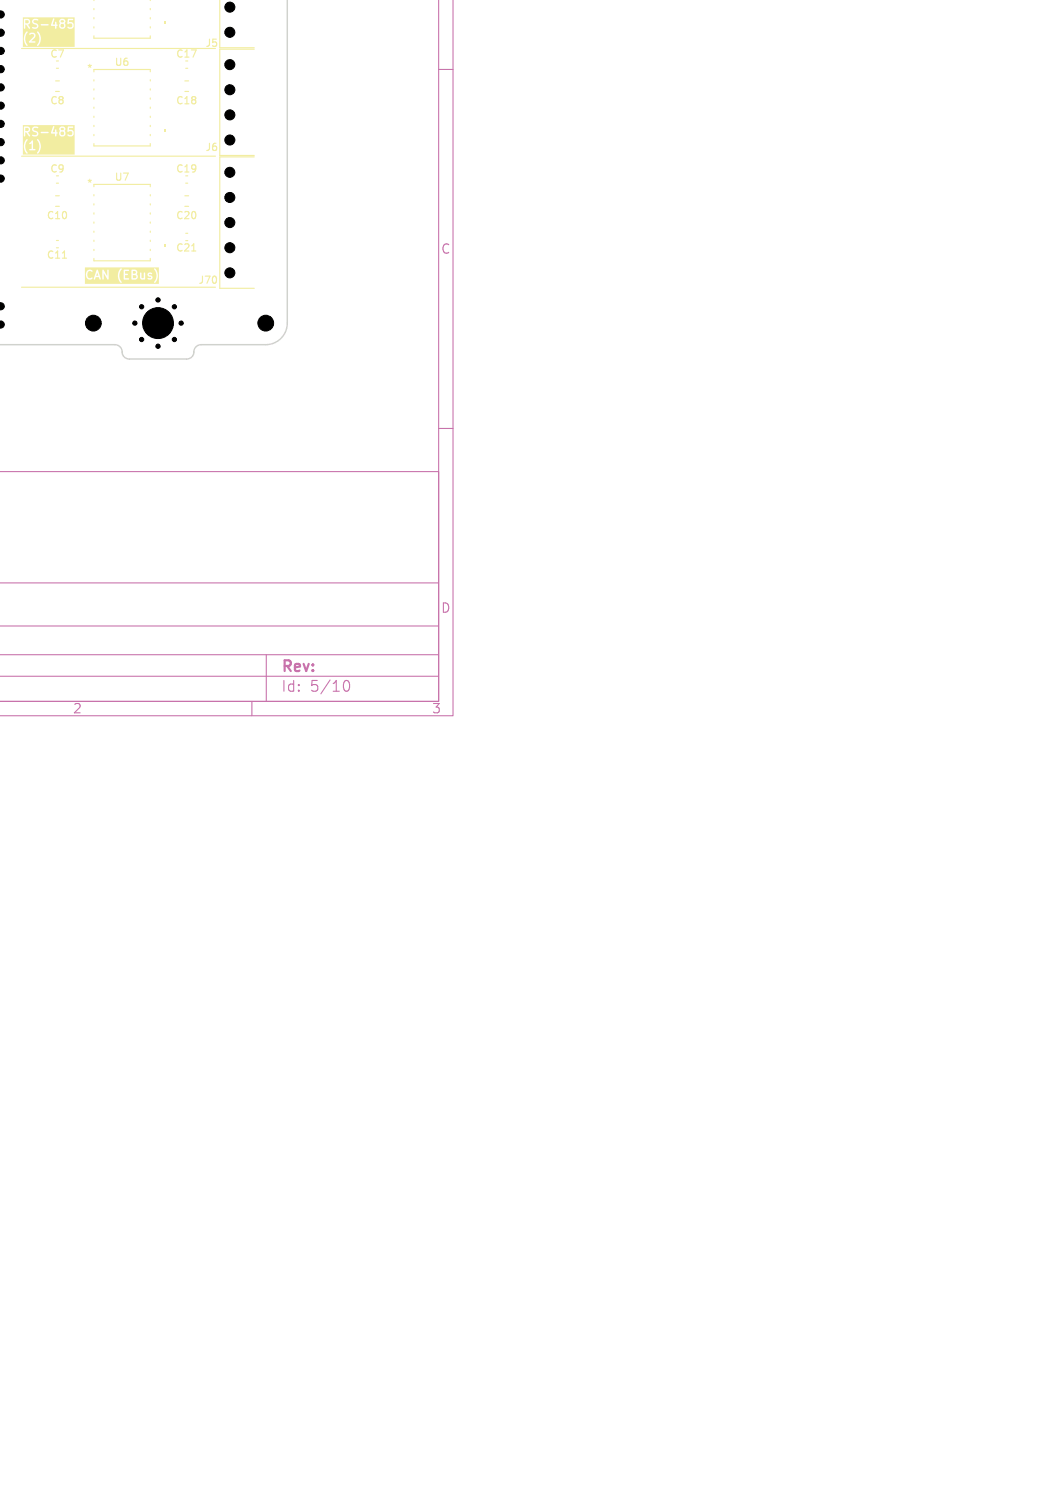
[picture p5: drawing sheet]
<svg xmlns="http://www.w3.org/2000/svg" width="148mm" height="210mm" viewBox="0 0 148 210" stroke-linecap="round" stroke-linejoin="round" font-family="sans-serif">
<defs><g id="words">
<g font-size="2.1" fill="#c872ab">
<text x="39.1" y="94">Rev:</text>
<text x="39.1" y="96.6">Id:</text>
<text x="43.2" y="96.6">5/10</text>
</g>
<g font-size="1.8" fill="#c872ab">
<text x="61.3" y="35.5">C</text>
<text x="61.3" y="85.5">D</text>
<text x="10.1" y="99.6">2</text>
<text x="60.1" y="99.6">3</text>
</g>
<g font-size="1.4" fill="#f2eda1">
<text x="6.9" y="8.2">C7</text>
<text x="12" y="10.2">*</text>
<text x="15.9" y="9.4">U6</text>
<text x="24.4" y="8.2">C17</text>
<text x="28.5" y="6.7">J5</text>
<text x="6.9" y="14.7">C8</text>
<text x="24.4" y="14.7">C18</text>
<text x="28.5" y="21.2">J6</text>
<text x="6.9" y="24.2">C9</text>
<text x="12" y="26.2">*</text>
<text x="15.9" y="25.4">U7</text>
<text x="24.4" y="24.2">C19</text>
<text x="6.4" y="30.7">C10</text>
<text x="24.4" y="35.2">C21</text>
<text x="24.4" y="30.7">C20</text>
<text x="6.4" y="36.2">C11</text>
<text x="27.5" y="39.7">J70</text>
</g>
</g></defs>
<path d="M61.1 0v97.7h-61.2h61.2v-32h-61.1M63.1 0v99.7h-63.1M61.1 9.7h2M61.1 59.7h2M0 94.2h61.1M0 91.2h61.1M0 87.2h61.1M0 81.2h61.1M35.1 97.7v2M37.1 91.2v6.5M47.8 95.3a.55 .55 0 0 1 .4-.5h.1a.94 .94 0 0 1 0 1.5h-.1a.55 .55 0 0 1-.4-.6" fill="none" stroke="#c872ab" stroke-width=".15"/>
<path d="M3 6.8h27M3 21.8h27M3 40h27" fill="none" stroke="#f2eda1" stroke-width=".16"/>
<g fill="#f2eda1">
<path d="M8.5 2.9l.3-.1 .1 .2-.1 .1h-.2l-.2-.1z"/>
<path d="M3.5 2.8l.4 .1 .1 .3h-.5z"/>
<path d="M3.2 2.4h7.2v4.1h-7.2v-1.2h.1l.1 .7 .3 .4 .2-.1-.3-.5h.4l.1 .1h.8v-.2h-.6l.6-.5v-.2v-.3l-.3-.2-.3 .1-.2 .2v.1l.3-.2 .3 .1v.3l-.7 .7h-.4a1.55 1.55 0 0 1 .3-1.3h1.2a1.47 1.47 0 0 1 .1 1.9h.1l.2-.3 .2-.6-.1-.7-.3-.4h-1.6l-.3 .4-.1 .5h-.1v-2.6h.1v1.2l.1 .1 .1-.1v-.5h.2l.3 .6h.2l-.3-.6 .2-.1 .1-.4h.3l.1 .4 .5 .3-.1 .2h-.5v.1l.2 .1 .5-.1 .1-.2v-.3h.4l.1 .2 1.3-.1 .1 .1h.5v.3l.1 .1 .1-.4 .1-.1-.1-.1-.1-.4-.1 .1v.3h-.4l.2-.5h.7l.2 .3-.2 .2v.3l.2 .2 .4 .1 .2-.1 .1-.2-.1-.4 .5 .1 .4-.1 .2 .1-.1 .3-.3 .1-.2-.1-.1 .1 .2 .2h.3l.3-.2 .1-.4-.3-.3h-.4v-.3h.5l.1-.1-.7-.1-.1 .7h-.4v-.1l.1-.3-.3-.3-.4 .1-.2 .2h-.7l.1-.3h-.2l-.3 .9h-.3l-.1-.1h-1.4l-.6-.3v-.1v-.1l.6-.1v-.1l-.2-.1h-.3l-.3 .3h-.3l-.3-.3-.7 .1z"/>
<path d="M18.5 38.3l.4 .1v.3h-.4z"/>
<path d="M18.5 37.7l.4 .1v.2l-.4 .1z"/>
<path d="M13.5 38l.2 .4h-.3z"/>
<path d="M11.8 37.2h10.3v2.3h-10.3v-1.3h.2v.4l.3 .3h.3l.4-.1 .2 .1 .1-.3h.5l.2 .3v-.1l-.4-1.2h.6l.1 1.3h.1v-.9l.6 .9h.1v-.6h1.3l.2 .8 .2 .3 .1-.2a1.3 1.3 0 0 1-.1-1.6h.4v1.2l.1 .1h.7l-.1-.2h-.5v-.4l.4-.1-.1-.1h-.3v-.4l.9-.1v1.3h.7l.2-.5-.2-.2 .1-.2h.4v.7l.1 .2h.6v-.7h.3l.1 .3 .4 .1-.1 .1h-.3l-.1 .1 .5 .1 .2-.2-.1-.3-.4-.2 .1-.1 .4 .1v-.1l-.2-.2-.4 .1-.1 .2h-.3v-.2h-.1l-.1 .7h-.2l-.1-.1v-.6h-.6v-.3l-.3-.2-.8 .1-.1-.1h-.6l-.1 .1h-.4l.2-.1h4.4a1.52 1.52 0 0 1 .1 1.9h.1l.2-.3 .2-.6-.1-.7-.3-.4-.2 .1h-4.4l-.2-.1-.3 .4-.1 .5h-1.3v-.7l-.1-.1-.1 .1v.9l-.5-.9h-.8l-.1-.1-.5 1.3h-.2l.1-.1-.1-.1a.34 .34 0 0 1-.6-.1 .44 .44 0 0 1 0-.5 .44 .44 0 0 1 .5-.2h.2l-.1-.2h-.5l-.2 .2-.1 .4h-.2z"/>
<path d="M8.5 17.9l.3-.1 .1 .2-.1 .1h-.2l-.2-.1z"/>
<path d="M3.5 17.8l.4 .1 .1 .3h-.5z"/>
<path d="M3.2 17.4h7.2v4.1h-7.2v-1.2h.1l.1 .5 .2 .5 .2 .1 .1-.1a1.32 1.32 0 0 1-.3-1.3h.5v.1l.3-.2v.8l-.3 .1v.1h.8v-.1l-.3-.1v-1.1h-.2l-.3 .4h-.5l.3-.5h1.2a1.47 1.47 0 0 1 .1 1.9h.1l.2-.3 .2-.6-.1-.7-.3-.4h-1.6l-.3 .4-.1 .5h-.1v-2.6h.1v1.2l.1 .1 .1-.1v-.5h.2l.3 .6h.2l-.3-.6 .2-.1 .1-.4h.3l.1 .4 .5 .3-.1 .2h-.5v.1l.2 .1 .5-.1 .1-.2v-.3h.4l.1 .2 1.3-.1 .1 .1h.5v.3l.1 .1 .1-.4 .1-.1-.1-.1-.1-.4-.1 .1v.3h-.4l.2-.5h.7l.2 .3-.2 .2v.3l.2 .2 .4 .1 .2-.1 .1-.2-.1-.4 .5 .1 .4-.1 .2 .1-.1 .3-.3 .1-.2-.1-.1 .1 .2 .2h.3l.3-.2 .1-.4-.3-.3h-.4v-.3h.5l.1-.1-.7-.1-.1 .7h-.4v-.1l.1-.3-.3-.3-.4 .1-.2 .2h-.7l.1-.3h-.2l-.3 .9h-.3l-.1-.1h-1.4l-.6-.3v-.1v-.1l.6-.1v-.1l-.2-.1h-.3l-.3 .3h-.3l-.3-.3-.7 .1z"/>
<circle cx="8.7" cy="3.6" r=".26"/>
<circle cx="8.7" cy="18.6" r=".26"/>
</g>
<g fill="none" stroke="#f2eda1" stroke-width=".16">
<path d="M35.4 6.9h-4.8v14.8h4.8M8.7 36h.6M13.1 27.1v.2M13.1 28.4v.1M13.1 29.6v.2M13.1 30.9v.2M13.1 32.2v.2M13.1 33.5v.1M13.1 34.7v.2M13.1 36v.3h7.8v-.3M20.9 25.7h-7.8v.3M20.9 27.1v.2"/>
<path d="M20.9 28.4v.1M20.9 29.6v.2M20.9 30.9v.2M20.9 32.2v.2M20.9 33.5v.1M20.9 34.7v.2M25.7 27.3h.6M25.7 28.7h.6M25.9 32.5h.2M25.9 33.5h.2M26.7 35h.6"/>
</g>
<path d="M20.9 25.7v.3" fill="none" stroke="#f2eda1" stroke-width=".15"/>
<path d="M22.9 34h.2v.4h-.2z" fill="#f2eda1"/>
<g fill="none" stroke="#f2eda1" stroke-width=".16">
<path d="M13.1 11.1v.2M13.1 12.4v.1M13.1 13.6v.2M13.1 14.9v.2M13.1 16.2v.2M13.1 17.5v.1M13.1 18.7v.2M13.1 20v.3h7.8v-.3M20.9 9.7h-7.8v.3M20.9 11.1v.2M20.9 12.4v.1M20.9 13.6v.2"/>
<path d="M20.9 14.9v.2M20.9 16.2v.2M20.9 17.5v.1M20.9 18.7v.2M25.9 9.5h.2M7.7 27.3h.6M7.7 28.7h.6M25.9 25.5h.2M35.4 21.9h-4.8v18.3h4.8"/>
</g>
<path d="M20.9 9.7v.3" fill="none" stroke="#f2eda1" stroke-width=".15"/>
<path d="M22.9 18h.2v.4h-.2z" fill="#f2eda1"/>
<g fill="none" stroke="#f2eda1" stroke-width=".16">
<path d="M13.1 -.1v.2M20.9 0v.1M7.7 11.3h.6M7.7 12.7h.6M7.9 9.5h.2M13.1 1.2v.2M13.1 2.5v.1M13.1 3.7v.2M13.1 5v.3h7.8v-.3M20.9 1.2v.2M20.9 2.5v.1M20.9 3.7v.2"/>
<path d="M25.7 11.3h.6M25.7 12.7h.6M7.9 33.5h.2M7.9 34.5h.2"/>
</g>
<path d="M22.9 3h.2v.4h-.2z" fill="#f2eda1"/>
<path d="M30.6 0v6.7h4.8M7.9 25.5h.2" fill="none" stroke="#f2eda1" stroke-width=".16"/>
<path d="M40 0v45a3 3 0 0 1-3 3h-9a1.09 1.09 0 0 0-1 1.3l-.4 .5-.5 .2h-8.1a1.09 1.09 0 0 1-1-1.3l-.4-.5-.6-.2h-16.1" fill="none" stroke="#d0d2cd" stroke-width=".2"/>
<g fill="#000" stroke="#000" stroke-width=".14">
<path d="M-.1 -.1h.7zM-.1 19.4a.47 .47 0 0 1 .7 .4 .47 .47 0 0 1-.7 .4zM-.1 16.8a.47 .47 0 0 1 .7 .5 .47 .47 0 0 1-.7 .4zM-.1 14.3a.47 .47 0 0 1 .7 .4 .47 .47 0 0 1-.7 .4zM-.1 11.7a.47 .47 0 0 1 .7 .5 .47 .47 0 0 1-.7 .4zM-.1 9.2a.47 .47 0 0 1 .7 .4 .47 .47 0 0 1-.7 .5zM-.1 6.7a.47 .47 0 0 1 .7 .4 .47 .47 0 0 1-.7 .4zM-.1 4.1a.47 .47 0 0 1 .7 .5 .47 .47 0 0 1-.7 .4zM-.1 1.6a.47 .47 0 0 1 .7 .4 .47 .47 0 0 1-.7 .4zM-.1 24.4a.47 .47 0 0 1 .7 .5 .47 .47 0 0 1-.7 .4zM-.1 21.9a.47 .47 0 0 1 .7 .4 .47 .47 0 0 1-.7 .5zM-.1 42.2a.47 .47 0 0 1 .7 .5 .47 .47 0 0 1-.7 .4z"/>
<path d="M-.1 44.8a.47 .47 0 0 1 .7 .4 .47 .47 0 0 1-.7 .4z"/>
<circle cx="32" cy="4.5" r=".7"/>
<circle cx="32" cy="12.5" r=".7"/>
<circle cx="32" cy="19.5" r=".7"/>
<circle cx="32" cy="9" r=".7"/>
<circle cx="32" cy="16" r=".7"/>
<circle cx="32" cy="1" r=".7"/>
<circle cx="32" cy="27.5" r=".7"/>
<circle cx="32" cy="34.5" r=".7"/>
<circle cx="32" cy="31" r=".7"/>
<circle cx="32" cy="24" r=".7"/>
<circle cx="32" cy="38" r=".7"/>
<circle cx="13" cy="45" r="1.1"/>
<circle cx="18.8" cy="45" r=".3"/>
<circle cx="19.7" cy="42.7" r=".3"/>
<circle cx="19.7" cy="47.3" r=".3"/>
<circle cx="22" cy="45" r="2.15"/>
<circle cx="22" cy="48.2" r=".3"/>
<circle cx="22" cy="41.8" r=".3"/>
<circle cx="24.3" cy="42.7" r=".3"/>
<circle cx="24.3" cy="47.3" r=".3"/>
<circle cx="25.2" cy="45" r=".3"/>
<circle cx="37" cy="45" r="1.1"/>
</g>
<use href="#words"/>
</svg>
